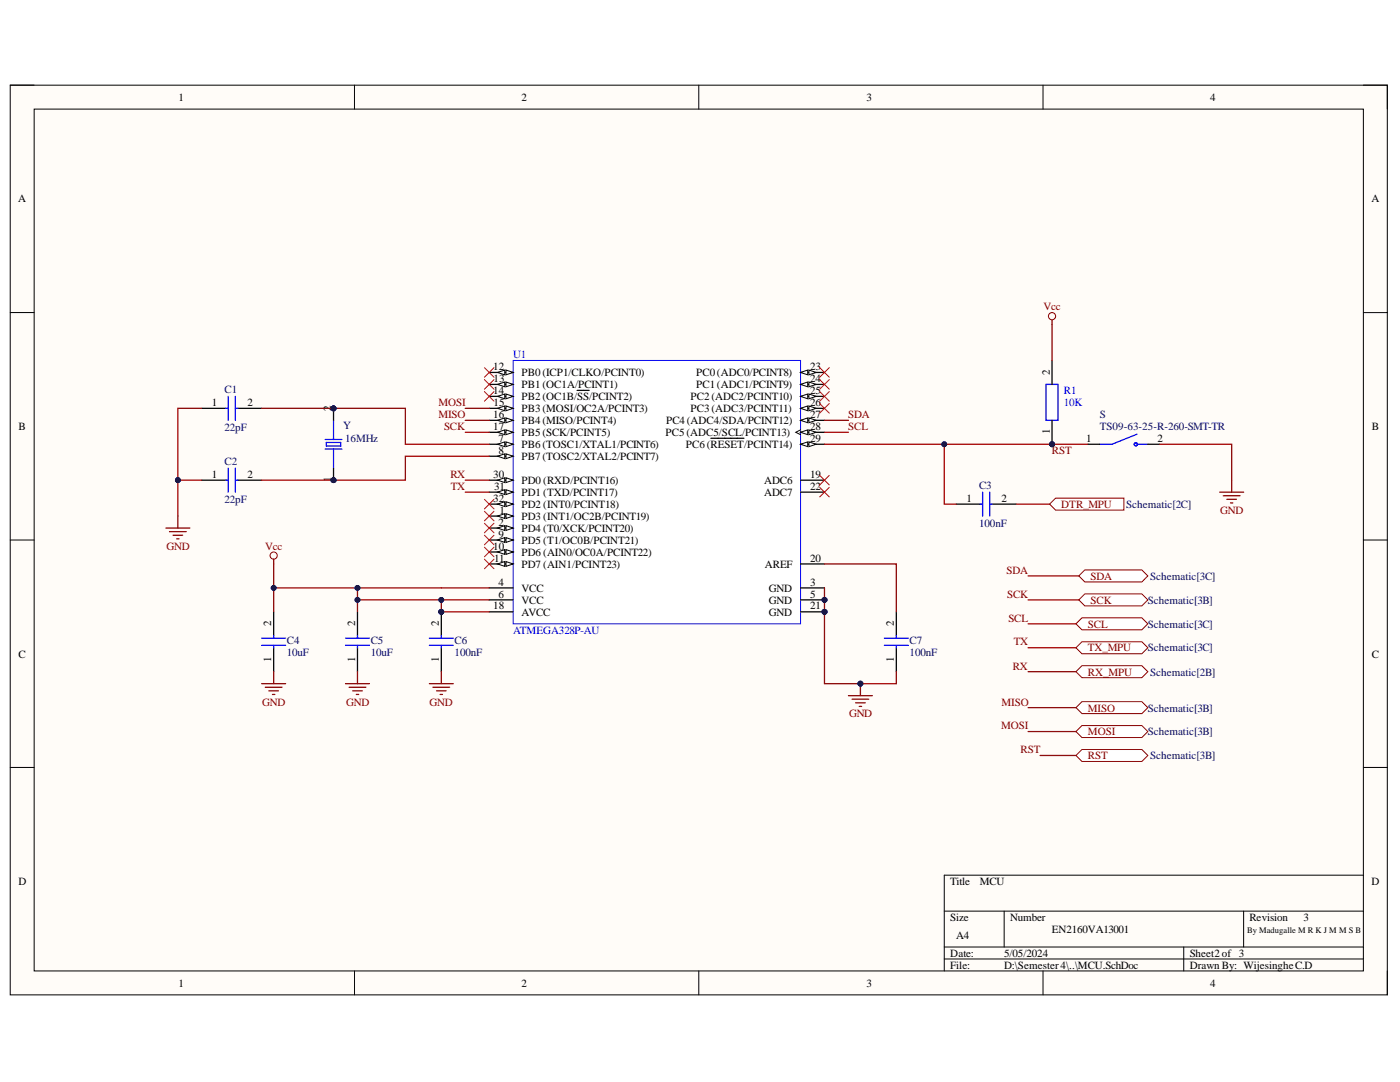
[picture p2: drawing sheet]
<svg xmlns="http://www.w3.org/2000/svg" width="279mm" height="216mm" viewBox="0 0 279 216" stroke-linecap="round" stroke-linejoin="round" font-family="sans-serif">
<defs><g id="words">
<g font-size="2.2">
<text x="35.6" y="20.1">1</text>
<text x="104.1" y="20.1">2</text>
<text x="172.9" y="20.1">3</text>
<text x="241.5" y="20.1">4</text>
<text x="3.6" y="40.4">A</text>
<text x="273.7" y="40.4">A</text>
<text x="98.4" y="73.9">12</text>
<text x="98.5" y="76.2">13</text>
<text x="104.1" y="75.1">PB0(ICP1/CLKO/PCINT0)</text>
<text x="104.1" y="77.5">PB1(OC1A/PCINT1)</text>
<text x="138.9" y="75.1">PC0(ADC0/PCINT8)</text>
<text x="138.9" y="77.5">PC1(ADC1/PCINT9)</text>
<text x="161.7" y="73.9">23</text>
<text x="161.7" y="76.2">24</text>
<text x="209.5" y="74.8" transform="rotate(-90 209.5 74.8)">2</text>
<text x="42.3" y="81.1">1</text>
<text x="49.4" y="81.1">2</text>
<text x="66.1" y="82" transform="rotate(-90 66.1 82)">2</text>
<text x="98.4" y="78.7">14</text>
<text x="98.4" y="83.4">16</text>
<text x="98.5" y="81.1">15</text>
<text x="104.1" y="79.9">PB2(OC1B/SS/PCINT2)</text>
<text x="104.1" y="82.2">PB3(MOSI/OC2A/PCINT3)</text>
<text x="137.8" y="79.9">PC2(ADC2/PCINT10)</text>
<text x="137.8" y="82.2">PC3(ADC3/PCINT11)</text>
<text x="161.7" y="78.7">25</text>
<text x="161.7" y="81.1">26</text>
<text x="161.7" y="83.4">27</text>
<text x="3.7" y="85.8">B</text>
<text x="98.4" y="85.8">17</text>
<text x="99.5" y="88.2">7</text>
<text x="104.1" y="84.6">PB4(MISO/PCINT4)</text>
<text x="104.1" y="87.1">PB5(SCK/PCINT5)</text>
<text x="104.1" y="89.4">PB6(TOSC1/XTAL1/PCINT6)</text>
<text x="132.8" y="87.1">PC5(ADC5/SCL/PCINT13)</text>
<text x="132.9" y="84.6">PC4(ADC4/SDA/PCINT12)</text>
<text x="136.9" y="89.4">PC6(RESET/PCINT14)</text>
<text x="161.7" y="85.8">28</text>
<text x="161.7" y="88.2">29</text>
<text x="209.5" y="86.6" transform="rotate(-90 209.5 86.6)">1</text>
<text x="216.8" y="88.2">1</text>
<text x="231" y="88.2">2</text>
<text x="273.8" y="85.8">B</text>
<text x="42.3" y="95.4">1</text>
<text x="49.4" y="95.4">2</text>
<text x="98.4" y="95.4">30</text>
<text x="99.5" y="90.6">8</text>
<text x="104.1" y="91.8">PB7(TOSC2/XTAL2/PCINT7)</text>
<text x="161.7" y="95.4">19</text>
<text x="66.1" y="96.2" transform="rotate(-90 66.1 96.2)">1</text>
<text x="98.4" y="100.1">32</text>
<text x="98.6" y="97.8">31</text>
<text x="104.1" y="96.6">PD0 (RXD/PCINT16)</text>
<text x="104.1" y="99">PD1 (TXD/PCINT17)</text>
<text x="104.1" y="101.3">PD2 (INT0/PCINT18)</text>
<text x="152.5" y="96.6">ADC6</text>
<text x="152.5" y="99">ADC7</text>
<text x="161.7" y="97.8">22</text>
<text x="192.9" y="100.1">1</text>
<text x="199.9" y="100.1">2</text>
<text x="99.5" y="105">2</text>
<text x="99.5" y="107.3">9</text>
<text x="99.7" y="102.5">1</text>
<text x="104.1" y="103.7">PD3 (INT1/OC2B/PCINT19)</text>
<text x="104.1" y="106.1">PD4 (T0/XCK/PCINT20)</text>
<text x="98.4" y="109.7">10</text>
<text x="98.6" y="112.1">11</text>
<text x="104.1" y="108.5">PD5 (T1/OC0B/PCINT21)</text>
<text x="104.1" y="110.9">PD6 (AIN0/OC0A/PCINT22)</text>
<text x="104.1" y="113.3">PD7 (AIN1/PCINT23)</text>
<text x="152.6" y="113.3">AREF</text>
<text x="161.7" y="112.1">20</text>
<text x="99.5" y="116.9">4</text>
<text x="99.5" y="119.2">6</text>
<text x="104.1" y="118.1">VCC</text>
<text x="153.5" y="118.1">GND</text>
<text x="161.7" y="116.9">3</text>
<text x="161.7" y="119.2">5</text>
<text x="54.1" y="124.9" transform="rotate(-90 54.1 124.9)">2</text>
<text x="70.9" y="124.9" transform="rotate(-90 70.9 124.9)">2</text>
<text x="87.6" y="124.9" transform="rotate(-90 87.6 124.9)">2</text>
<text x="98.4" y="121.6">18</text>
<text x="104.1" y="120.4">VCC</text>
<text x="104.1" y="122.9">AVCC</text>
<text x="153.5" y="120.4">GND</text>
<text x="153.5" y="122.9">GND</text>
<text x="161.7" y="121.6">21</text>
<text x="178.4" y="124.9" transform="rotate(-90 178.4 124.9)">2</text>
<text x="3.7" y="131.2">C</text>
<text x="273.8" y="131.2">C</text>
<text x="54.1" y="132" transform="rotate(-90 54.1 132)">1</text>
<text x="70.9" y="132" transform="rotate(-90 70.9 132)">1</text>
<text x="87.6" y="132" transform="rotate(-90 87.6 132)">1</text>
<text x="178.4" y="132" transform="rotate(-90 178.4 132)">1</text>
<text x="3.7" y="176.6">D</text>
<text x="189.7" y="176.6">Title</text>
<text x="195.6" y="176.6">MCU</text>
<text x="273.7" y="176.6">D</text>
<text x="189.7" y="183.7">Size</text>
<text x="201.6" y="183.7">Number</text>
<text x="249.3" y="183.7">Revision</text>
<text x="260.2" y="183.7">3</text>
<text x="189.7" y="190.9">Date:</text>
<text x="190.8" y="187.4">A4</text>
<text x="200.4" y="190.9">5/05/2024</text>
<text x="209.9" y="186.2">EN2160VA13001</text>
<text x="237.4" y="190.9">Sheet2of 3</text>
<text x="35.6" y="196.9">1</text>
<text x="104.1" y="196.9">2</text>
<text x="172.9" y="196.9">3</text>
<text x="189.7" y="193.3">File:</text>
<text x="200.4" y="193.3">D:\Semester4\..\MCU.SchDoc</text>
<text x="237.4" y="193.3">Drawn By: WijesingheC.D</text>
<text x="241.5" y="196.9">4</text>
</g>
<g font-size="2.2" fill="#800000">
<text x="208.3" y="62">Vcc</text>
<text x="87.5" y="83.4">MISO</text>
<text x="87.5" y="81.1">MOSI</text>
<text x="169.3" y="83.4">SDA</text>
<text x="88.6" y="85.8">SCK</text>
<text x="169.3" y="85.8">SCL</text>
<text x="89.9" y="95.4">RX</text>
<text x="209.9" y="90.6">RST</text>
<text x="90" y="97.8">TX</text>
<text x="211.8" y="101.3">DTR_MPU</text>
<text x="243.5" y="102.5">GND</text>
<text x="33.2" y="109.7">GND</text>
<text x="52.9" y="109.7">Vcc</text>
<text x="200.9" y="114.5">SDA</text>
<text x="201" y="119.2">SCK</text>
<text x="217.6" y="115.7">SDA</text>
<text x="201.2" y="124.1">SCL</text>
<text x="217.1" y="125.2">SCL</text>
<text x="217.6" y="120.4">SCK</text>
<text x="202.3" y="128.8">TX</text>
<text x="217.1" y="130">TX_MPU</text>
<text x="202.2" y="133.6">RX</text>
<text x="217.1" y="134.8">RX_MPU</text>
<text x="52.3" y="140.8">GND</text>
<text x="69.1" y="140.8">GND</text>
<text x="85.7" y="140.8">GND</text>
<text x="169.4" y="143.2">GND</text>
<text x="199.9" y="140.8">MISO</text>
<text x="217.1" y="142">MISO</text>
<text x="199.8" y="145.5">MOSI</text>
<text x="217.1" y="146.7">MOSI</text>
<text x="203.7" y="150.3">RST</text>
<text x="217.1" y="151.5">RST</text>
</g>
<g font-size="2.2" fill="#00f">
<text x="102.4" y="71.5">U1</text>
<text x="212.3" y="78.7">R1</text>
<text x="212.3" y="81.1">10K</text>
<text x="102.4" y="126.4">ATMEGA328P-AU</text>
</g>
<g font-size="2.2" fill="#000080">
<text x="44.8" y="78.4">C1</text>
<text x="219.5" y="83.4">S</text>
<text x="44.8" y="86">22pF</text>
<text x="68.5" y="85.6">Y</text>
<text x="68.9" y="88.2">16MHz</text>
<text x="219.5" y="85.8">TS09-63-25-R-260-SMT-TR</text>
<text x="44.8" y="92.7">C2</text>
<text x="44.8" y="100.4">22pF</text>
<text x="195.4" y="97.5">C3</text>
<text x="224.7" y="101.3">Schematic[2C]</text>
<text x="195.4" y="105.1">100nF</text>
<text x="229.6" y="115.7">Schematic[3C]</text>
<text x="229.1" y="125.2">Schematic[3C]</text>
<text x="229.1" y="120.4">Schematic[3B]</text>
<text x="57.2" y="128.5">C4</text>
<text x="57.2" y="131">10uF</text>
<text x="74" y="128.5">C5</text>
<text x="74" y="131">10uF</text>
<text x="90.7" y="128.5">C6</text>
<text x="90.7" y="131">100nF</text>
<text x="181.5" y="128.5">C7</text>
<text x="181.5" y="131">100nF</text>
<text x="229.1" y="130">Schematic[3C]</text>
<text x="229.6" y="134.8">Schematic[2B]</text>
<text x="229.1" y="142">Schematic[3B]</text>
<text x="229.1" y="146.7">Schematic[3B]</text>
<text x="229.6" y="151.5">Schematic[3B]</text>
</g>
<text font-size="1.7" x="248.9" y="186.3">By Madugalle M R K J M M S B</text>
</g></defs>
<path d="M2 17h274.9v181.5h-274.9z" fill-rule="evenodd" fill="#fffcf8"/>
<path d="M2 17h274.9v181.5h-274.9z" fill="none" stroke="#000" stroke-width=".2"/>
<path d="M6.8 21.8h265.3v171.9h-265.3z" fill-rule="evenodd" fill="#fffcf8"/>
<g fill="none" stroke="#000" stroke-width=".2">
<path d="M2 17h4.8M70.7 17v4.8M139.5 17v4.8M208.2 17v4.8M272.1 17h4.8v4.8M6.8 21.8h265.3v171.9h-265.3zM2 62.4h4.8M272.1 62.4h4.8M2 107.8h4.8M272.1 107.8h4.8M2 153.1h4.8M272.1 153.1h4.8"/>
<path d="M272.1 174.6h-83.7v19.1M70.7 193.7v4.8M139.5 193.7v4.8M188.4 181.8h83.7M188.4 189h83.7M188.4 191.4h83.7M200.4 181.8v7.2M208.2 193.7v4.8M236.2 189v4.7M248.2 181.8v7.2M276.9 193.7v4.8"/>
</g>
<circle cx="164.5" cy="119.7" r=".48" fill="#000080"/>
<circle cx="164.5" cy="119.7" r=".48" fill="none" stroke="#000080" stroke-width=".2"/>
<circle cx="164.5" cy="122.1" r=".48" fill="#000080"/>
<circle cx="164.5" cy="122.1" r=".48" fill="none" stroke="#000080" stroke-width=".2"/>
<path d="M102.4 71.9h57.4v52.6h-57.4z" fill-rule="evenodd" fill="#fff"/>
<path d="M102.4 71.9h57.4v52.6h-57.4z" fill="none" stroke="#00f" stroke-width=".2"/>
<path d="M97.6 74.3h4.8" fill="none" stroke="#000" stroke-width=".25"/>
<path d="M101 73.8l1.4 .5-1.4 .5z" fill="#f8fcff"/>
<path d="M101 73.8l1.4 .5-1.4 .5z" fill="none" stroke="#000" stroke-width=".2"/>
<path d="M99.3 74.3l1.4-.5v1z" fill="#f8fcff"/>
<path d="M99.3 74.3l1.4-.5v1z" fill="none" stroke="#000" stroke-width=".2"/>
<path d="M97.6 76.7h4.8" fill="none" stroke="#000" stroke-width=".25"/>
<path d="M101 76.2l1.4 .5-1.4 .5z" fill="#f8fcff"/>
<path d="M101 76.2l1.4 .5-1.4 .5z" fill="none" stroke="#000" stroke-width=".2"/>
<path d="M99.3 76.7l1.4-.5v1z" fill="#f8fcff"/>
<path d="M99.3 76.7l1.4-.5v1z" fill="none" stroke="#000" stroke-width=".2"/>
<path d="M97.6 79.1h4.8" fill="none" stroke="#000" stroke-width=".25"/>
<path d="M101 78.6l1.4 .5-1.4 .5z" fill="#f8fcff"/>
<path d="M101 78.6l1.4 .5-1.4 .5z" fill="none" stroke="#000" stroke-width=".2"/>
<path d="M99.3 79.1l1.4-.5v1z" fill="#f8fcff"/>
<path d="M99.3 79.1l1.4-.5v1z" fill="none" stroke="#000" stroke-width=".2"/>
<path d="M115.2 77.9h2.4M97.6 81.5h4.8" fill="none" stroke="#000" stroke-width=".25"/>
<path d="M101 81l1.4 .5-1.4 .5z" fill="#f8fcff"/>
<path d="M101 81l1.4 .5-1.4 .5z" fill="none" stroke="#000" stroke-width=".2"/>
<path d="M99.3 81.5l1.4-.5v1z" fill="#f8fcff"/>
<path d="M99.3 81.5l1.4-.5v1z" fill="none" stroke="#000" stroke-width=".2"/>
<path d="M97.6 83.9h4.8" fill="none" stroke="#000" stroke-width=".25"/>
<path d="M101 83.4l1.4 .5-1.4 .4z" fill="#f8fcff"/>
<path d="M101 83.4l1.4 .5-1.4 .4z" fill="none" stroke="#000" stroke-width=".2"/>
<path d="M99.3 83.9l1.4-.5v.9z" fill="#f8fcff"/>
<path d="M99.3 83.9l1.4-.5v.9z" fill="none" stroke="#000" stroke-width=".2"/>
<path d="M97.6 86.3h4.8" fill="none" stroke="#000" stroke-width=".25"/>
<path d="M101 85.8l1.4 .5-1.4 .4z" fill="#f8fcff"/>
<path d="M101 85.8l1.4 .5-1.4 .4z" fill="none" stroke="#000" stroke-width=".2"/>
<path d="M99.3 86.3l1.4-.5v.9z" fill="#f8fcff"/>
<path d="M99.3 86.3l1.4-.5v.9z" fill="none" stroke="#000" stroke-width=".2"/>
<path d="M97.6 88.6h4.8" fill="none" stroke="#000" stroke-width=".25"/>
<path d="M101 88.2l1.4 .4-1.4 .5z" fill="#f8fcff"/>
<path d="M101 88.2l1.4 .4-1.4 .5z" fill="none" stroke="#000" stroke-width=".2"/>
<path d="M99.3 88.6l1.4-.4v.9z" fill="#f8fcff"/>
<path d="M99.3 88.6l1.4-.4v.9z" fill="none" stroke="#000" stroke-width=".2"/>
<path d="M97.6 91h4.8" fill="none" stroke="#000" stroke-width=".25"/>
<path d="M101 90.6l1.4 .4-1.4 .5z" fill="#f8fcff"/>
<path d="M101 90.6l1.4 .4-1.4 .5z" fill="none" stroke="#000" stroke-width=".2"/>
<path d="M99.3 91l1.4-.4v.9z" fill="#f8fcff"/>
<path d="M99.3 91l1.4-.4v.9z" fill="none" stroke="#000" stroke-width=".2"/>
<path d="M159.8 74.3h4.7" fill="none" stroke="#000" stroke-width=".25"/>
<path d="M159.8 74.3l1.4-.5v1z" fill="#f8fcff"/>
<path d="M159.8 74.3l1.4-.5v1z" fill="none" stroke="#000" stroke-width=".2"/>
<path d="M161.4 73.8l1.5 .5-1.5 .5z" fill="#f8fcff"/>
<path d="M161.4 73.8l1.5 .5-1.5 .5z" fill="none" stroke="#000" stroke-width=".2"/>
<path d="M159.8 76.7h4.7" fill="none" stroke="#000" stroke-width=".25"/>
<path d="M159.8 76.7l1.4-.5v1z" fill="#f8fcff"/>
<path d="M159.8 76.7l1.4-.5v1z" fill="none" stroke="#000" stroke-width=".2"/>
<path d="M161.4 76.2l1.5 .5-1.5 .5z" fill="#f8fcff"/>
<path d="M161.4 76.2l1.5 .5-1.5 .5z" fill="none" stroke="#000" stroke-width=".2"/>
<path d="M159.8 79.1h4.7" fill="none" stroke="#000" stroke-width=".25"/>
<path d="M159.8 79.1l1.4-.5v1z" fill="#f8fcff"/>
<path d="M159.8 79.1l1.4-.5v1z" fill="none" stroke="#000" stroke-width=".2"/>
<path d="M161.4 78.6l1.5 .5-1.5 .5z" fill="#f8fcff"/>
<path d="M161.4 78.6l1.5 .5-1.5 .5z" fill="none" stroke="#000" stroke-width=".2"/>
<path d="M159.8 81.5h4.7" fill="none" stroke="#000" stroke-width=".25"/>
<path d="M159.8 81.5l1.4-.5v1z" fill="#f8fcff"/>
<path d="M159.8 81.5l1.4-.5v1z" fill="none" stroke="#000" stroke-width=".2"/>
<path d="M161.4 81l1.5 .5-1.5 .5z" fill="#f8fcff"/>
<path d="M161.4 81l1.5 .5-1.5 .5z" fill="none" stroke="#000" stroke-width=".2"/>
<path d="M159.8 83.9h4.7" fill="none" stroke="#000" stroke-width=".25"/>
<path d="M159.8 83.9l1.4-.5v.9z" fill="#f8fcff"/>
<path d="M159.8 83.9l1.4-.5v.9z" fill="none" stroke="#000" stroke-width=".2"/>
<path d="M161.4 83.4l1.5 .5-1.5 .4z" fill="#f8fcff"/>
<path d="M161.4 83.4l1.5 .5-1.5 .4z" fill="none" stroke="#000" stroke-width=".2"/>
<path d="M159.8 86.3h4.7" fill="none" stroke="#000" stroke-width=".25"/>
<path d="M159.8 86.3l1.4-.5v.9z" fill="#f8fcff"/>
<path d="M159.8 86.3l1.4-.5v.9z" fill="none" stroke="#000" stroke-width=".2"/>
<path d="M161.4 85.8l1.5 .5-1.5 .4z" fill="#f8fcff"/>
<path d="M159.8 85.8l-1 .5 1 .4M161.4 85.8l1.5 .5-1.5 .4z" fill="none" stroke="#000" stroke-width=".2"/>
<path d="M159.8 88.6h4.7" fill="none" stroke="#000" stroke-width=".25"/>
<path d="M159.8 88.6l1.4-.4v.9z" fill="#f8fcff"/>
<path d="M159.8 88.6l1.4-.4v.9z" fill="none" stroke="#000" stroke-width=".2"/>
<path d="M161.4 88.2l1.5 .4-1.5 .5z" fill="#f8fcff"/>
<path d="M161.4 88.2l1.5 .4-1.5 .5z" fill="none" stroke="#000" stroke-width=".2"/>
<path d="M97.6 95.8h4.8M141.9 87.5h6.6" fill="none" stroke="#000" stroke-width=".25"/>
<path d="M101 95.3l1.4 .5-1.4 .5z" fill="#f8fcff"/>
<path d="M101 95.3l1.4 .5-1.4 .5z" fill="none" stroke="#000" stroke-width=".2"/>
<path d="M99.3 95.8l1.4-.5v1z" fill="#f8fcff"/>
<path d="M99.3 95.8l1.4-.5v1z" fill="none" stroke="#000" stroke-width=".2"/>
<path d="M97.6 98.2h4.8" fill="none" stroke="#000" stroke-width=".25"/>
<path d="M101 97.7l1.4 .5-1.4 .5z" fill="#f8fcff"/>
<path d="M101 97.7l1.4 .5-1.4 .5z" fill="none" stroke="#000" stroke-width=".2"/>
<path d="M99.3 98.2l1.4-.5v1z" fill="#f8fcff"/>
<path d="M99.3 98.2l1.4-.5v1z" fill="none" stroke="#000" stroke-width=".2"/>
<path d="M97.6 100.6h4.8" fill="none" stroke="#000" stroke-width=".25"/>
<path d="M101 100.1l1.4 .5-1.4 .5z" fill="#f8fcff"/>
<path d="M101 100.1l1.4 .5-1.4 .5z" fill="none" stroke="#000" stroke-width=".2"/>
<path d="M99.3 100.6l1.4-.5v1z" fill="#f8fcff"/>
<path d="M99.3 100.6l1.4-.5v1z" fill="none" stroke="#000" stroke-width=".2"/>
<path d="M97.6 103h4.8" fill="none" stroke="#000" stroke-width=".25"/>
<path d="M101 102.5l1.4 .5-1.4 .5z" fill="#f8fcff"/>
<path d="M101 102.5l1.4 .5-1.4 .5z" fill="none" stroke="#000" stroke-width=".2"/>
<path d="M99.3 103l1.4-.5v1z" fill="#f8fcff"/>
<path d="M99.3 103l1.4-.5v1z" fill="none" stroke="#000" stroke-width=".2"/>
<path d="M97.6 105.4h4.8" fill="none" stroke="#000" stroke-width=".25"/>
<path d="M101 104.9l1.4 .5-1.4 .4z" fill="#f8fcff"/>
<path d="M101 104.9l1.4 .5-1.4 .4z" fill="none" stroke="#000" stroke-width=".2"/>
<path d="M99.3 105.4l1.4-.5v.9z" fill="#f8fcff"/>
<path d="M99.3 105.4l1.4-.5v.9z" fill="none" stroke="#000" stroke-width=".2"/>
<path d="M97.6 107.8h4.8" fill="none" stroke="#000" stroke-width=".25"/>
<path d="M101 107.3l1.4 .5-1.4 .4z" fill="#f8fcff"/>
<path d="M101 107.3l1.4 .5-1.4 .4z" fill="none" stroke="#000" stroke-width=".2"/>
<path d="M99.3 107.8l1.4-.5v.9z" fill="#f8fcff"/>
<path d="M99.3 107.8l1.4-.5v.9z" fill="none" stroke="#000" stroke-width=".2"/>
<path d="M97.6 110.1h4.8" fill="none" stroke="#000" stroke-width=".25"/>
<path d="M101 109.7l1.4 .4-1.4 .5z" fill="#f8fcff"/>
<path d="M101 109.7l1.4 .4-1.4 .5z" fill="none" stroke="#000" stroke-width=".2"/>
<path d="M99.3 110.1l1.4-.4v.9z" fill="#f8fcff"/>
<path d="M99.3 110.1l1.4-.4v.9z" fill="none" stroke="#000" stroke-width=".2"/>
<path d="M97.6 112.5h4.8" fill="none" stroke="#000" stroke-width=".25"/>
<path d="M101 112.1l1.4 .4-1.4 .5z" fill="#f8fcff"/>
<path d="M101 112.1l1.4 .4-1.4 .5z" fill="none" stroke="#000" stroke-width=".2"/>
<path d="M99.3 112.5l1.4-.4v.9z" fill="#f8fcff"/>
<path d="M99.3 112.5l1.4-.4v.9z" fill="none" stroke="#000" stroke-width=".2"/>
<path d="M159.8 95.8h4.7M159.8 98.2h4.7M97.6 117.3h4.8M97.6 119.7h4.8M159.8 112.5h4.7M159.8 117.3h4.7M159.8 119.7h4.7M97.6 122.1h4.8" fill="none" stroke="#000" stroke-width=".25"/>
<circle cx="164.5" cy="119.7" r=".48" fill="#000080"/>
<circle cx="164.5" cy="119.7" r=".48" fill="none" stroke="#000080" stroke-width=".2"/>
<path d="M159.8 122.1h4.7" fill="none" stroke="#000" stroke-width=".25"/>
<circle cx="164.5" cy="122.1" r=".48" fill="#000080"/>
<circle cx="164.5" cy="122.1" r=".48" fill="none" stroke="#000080" stroke-width=".2"/>
<circle cx="54.6" cy="110.9" r=".72" fill="none" stroke="#800000" stroke-width=".2"/>
<path d="M54.6 111.6v.9M169.3 138.8h4.8M170 139.5h3.4M171.7 136.4v2.4M170.8 140.2h1.9M171.5 141h.5" fill="none" stroke="#800000" stroke-width=".25"/>
<circle cx="171.7" cy="136.4" r=".48" fill="#000080"/>
<circle cx="171.7" cy="136.4" r=".48" fill="none" stroke="#000080" stroke-width=".2"/>
<circle cx="66.6" cy="95.8" r=".48" fill="#000080"/>
<circle cx="66.6" cy="95.8" r=".48" fill="none" stroke="#000080" stroke-width=".2"/>
<circle cx="66.6" cy="81.5" r=".48" fill="#000080"/>
<circle cx="66.6" cy="81.5" r=".48" fill="none" stroke="#000080" stroke-width=".2"/>
<path d="M64.9 87.7h3.3M64.9 89.6h3.3M65.1 88.3h2.9v.7h-2.9zM66.6 83.9v3.8M66.6 89.6v3.8" fill="none" stroke="#00f" stroke-width=".25"/>
<path d="M66.6 93.4v2.4" fill="none" stroke="#000" stroke-width=".25"/>
<circle cx="66.6" cy="95.8" r=".48" fill="#000080"/>
<circle cx="66.6" cy="95.8" r=".48" fill="none" stroke="#000080" stroke-width=".2"/>
<path d="M66.6 81.5v2.4" fill="none" stroke="#000" stroke-width=".25"/>
<circle cx="66.6" cy="81.5" r=".48" fill="#000080"/>
<circle cx="66.6" cy="81.5" r=".48" fill="none" stroke="#000080" stroke-width=".2"/>
<path d="M40.3 81.5h4.8M40.3 95.8h4.8M47.4 81.5h4.8M47.4 95.8h4.8" fill="none" stroke="#000" stroke-width=".25"/>
<path d="M45.5 79.1v4.8M47 79.1v4.8M45.1 81.5h.4M45.1 95.8h.4M45.5 93.4v4.8M47 93.4v4.8M47 81.5h.4M47 95.8h.4" fill="none" stroke="#00f" stroke-width=".25"/>
<path d="M33.1 105.4h4.8M33.8 106.1h3.4M34.5 106.8h2M35.3 107.5h.4M35.5 103v2.4" fill="none" stroke="#800000" stroke-width=".25"/>
<circle cx="210" cy="88.6" r=".48" fill="#000080"/>
<circle cx="210" cy="88.6" r=".48" fill="none" stroke="#000080" stroke-width=".2"/>
<path d="M208.8 76.7h2.3v7.2h-2.3z" fill-rule="evenodd" fill="#fff"/>
<path d="M208.8 76.7h2.3v7.2h-2.3z" fill="none" stroke="#00f" stroke-width=".25"/>
<path d="M210 83.9v4.7" fill="none" stroke="#000" stroke-width=".25"/>
<circle cx="210" cy="88.6" r=".48" fill="#000080"/>
<circle cx="210" cy="88.6" r=".48" fill="none" stroke="#000080" stroke-width=".2"/>
<path d="M210 71.9v4.8M217.1 88.6h2.4M229.1 88.6h2.4" fill="none" stroke="#000" stroke-width=".25"/>
<g fill="none" stroke="#00f" stroke-width=".25">
<path d="M226.9 86.6l-5 2h-2.4M227 88.6h2.1"/>
<circle cx="226.7" cy="88.7" r=".31"/>
</g>
<circle cx="210" cy="63.1" r=".72" fill="none" stroke="#800000" stroke-width=".2"/>
<path d="M210 63.8v1M243.4 98.2h4.8M244.1 98.9h3.4M244.8 99.6h2M245.8 95.8v2.4M245.6 100.4h.4" fill="none" stroke="#800000" stroke-width=".25"/>
<path d="M214.7 124.5l1.2-1.2h12l1.2 1.2-1.2 1.2h-12z" fill-rule="evenodd" fill="#fff"/>
<path d="M214.7 124.5l1.2-1.2h12l1.2 1.2-1.2 1.2h-12z" fill="none" stroke="#800000" stroke-width=".2"/>
<path d="M215.3 119.7l1.2-1.2h11.4l1.2 1.2-1.2 1.2h-11.4z" fill-rule="evenodd" fill="#fff"/>
<path d="M215.3 119.7l1.2-1.2h11.4l1.2 1.2-1.2 1.2h-11.4z" fill="none" stroke="#800000" stroke-width=".2"/>
<path d="M54.6 122.1v4.8M54.6 129.3v4.7" fill="none" stroke="#000" stroke-width=".25"/>
<path d="M52.2 128.8h4.8M52.2 127.3h4.8M54.6 126.9v.4M54.6 128.8v.5" fill="none" stroke="#00f" stroke-width=".25"/>
<path d="M52.2 136.4h4.8M52.9 137.1h3.4M53.7 137.9h1.9M54.4 138.6h.5M54.6 134v2.4" fill="none" stroke="#800000" stroke-width=".25"/>
<circle cx="88.1" cy="122.1" r=".48" fill="#000080"/>
<circle cx="88.1" cy="122.1" r=".48" fill="none" stroke="#000080" stroke-width=".2"/>
<path d="M88.1 122.1v4.8M88.1 129.3v4.7" fill="none" stroke="#000" stroke-width=".25"/>
<circle cx="88.1" cy="122.1" r=".48" fill="#000080"/>
<circle cx="88.1" cy="122.1" r=".48" fill="none" stroke="#000080" stroke-width=".2"/>
<path d="M85.7 128.8h4.8M85.7 127.3h4.8M88.1 126.9v.4M88.1 128.8v.5" fill="none" stroke="#00f" stroke-width=".25"/>
<path d="M85.7 136.4h4.8M86.4 137.1h3.3M87.1 137.9h1.9M87.8 138.6h.5M88.1 134v2.4" fill="none" stroke="#800000" stroke-width=".25"/>
<path d="M214.7 134l1.2-1.2h12l1.2 1.2-1.2 1.2h-12z" fill-rule="evenodd" fill="#fff"/>
<path d="M214.7 134l1.2-1.2h12l1.2 1.2-1.2 1.2h-12z" fill="none" stroke="#800000" stroke-width=".2"/>
<g fill="none" stroke="#f00" stroke-width=".2">
<path d="M96.7 73.4l1.9 1.9M96.7 75.7l1.9 2M96.7 78.1l1.9 1.9M98.6 73.4l-1.9 1.9M98.6 75.7l-1.9 2M98.6 78.1l-1.9 1.9M163.6 78.1l1.9 1.9M163.6 75.7l1.9 2M163.6 73.4l1.9 1.9M165.5 78.1l-1.9 1.9M165.5 75.7l-1.9 2M165.5 73.4l-1.9 1.9"/>
<path d="M96.7 99.6l1.9 1.9M98.6 99.6l-1.9 1.9M163.6 80.5l1.9 1.9M163.6 94.9l1.9 1.9M163.6 97.2l1.9 2M165.5 80.5l-1.9 1.9M165.5 94.9l-1.9 1.9M165.5 97.2l-1.9 2M96.7 102l1.9 1.9M96.7 104.4l1.9 1.9M96.7 106.8l1.9 1.9M96.7 109.2l1.9 1.9"/>
<path d="M96.7 111.6l1.9 1.9M98.6 102l-1.9 1.9M98.6 104.4l-1.9 1.9M98.6 106.8l-1.9 1.9M98.6 109.2l-1.9 1.9M98.6 111.6l-1.9 1.9"/>
</g>
<path d="M190.8 100.6h4.8M198 100.6h4.8" fill="none" stroke="#000" stroke-width=".25"/>
<path d="M196.1 98.2v4.8M197.5 98.2v4.8M195.6 100.6h.5M197.5 100.6h.5" fill="none" stroke="#00f" stroke-width=".25"/>
<path d="M209.5 100.6l1.2-1.2h13.6v2.4h-13.6z" fill-rule="evenodd" fill="#fff"/>
<path d="M209.5 100.6l1.2-1.2h13.6v2.4h-13.6z" fill="none" stroke="#800000" stroke-width=".2"/>
<path d="M214.7 141.2l1.2-1.2h12l1.2 1.2-1.2 1.2h-12z" fill-rule="evenodd" fill="#fff"/>
<path d="M214.7 141.2l1.2-1.2h12l1.2 1.2-1.2 1.2h-12z" fill="none" stroke="#800000" stroke-width=".2"/>
<path d="M214.7 150.7l1.2-1.1h12l1.2 1.1-1.2 1.2h-12z" fill-rule="evenodd" fill="#fff"/>
<path d="M214.7 150.7l1.2-1.1h12l1.2 1.1-1.2 1.2h-12z" fill="none" stroke="#800000" stroke-width=".2"/>
<path d="M214.7 146l1.2-1.2h12l1.2 1.2-1.2 1.2h-12z" fill-rule="evenodd" fill="#fff"/>
<path d="M214.7 146l1.2-1.2h12l1.2 1.2-1.2 1.2h-12z" fill="none" stroke="#800000" stroke-width=".2"/>
<path d="M214.7 129.3l1.2-1.2h12l1.2 1.2-1.2 1.1h-12z" fill-rule="evenodd" fill="#fff"/>
<path d="M214.7 129.3l1.2-1.2h12l1.2 1.2-1.2 1.1h-12z" fill="none" stroke="#800000" stroke-width=".2"/>
<circle cx="210" cy="88.6" r=".48" fill="#000080"/>
<circle cx="210" cy="88.6" r=".48" fill="none" stroke="#000080" stroke-width=".2"/>
<path d="M215.3 114.9l1.2-1.2h11.4l1.2 1.2-1.2 1.2h-11.4z" fill-rule="evenodd" fill="#fff"/>
<path d="M215.3 114.9l1.2-1.2h11.4l1.2 1.2-1.2 1.2h-11.4z" fill="none" stroke="#800000" stroke-width=".2"/>
<path d="M178.9 122.1v4.8M178.9 129.3v4.7" fill="none" stroke="#000" stroke-width=".25"/>
<path d="M176.5 128.8h4.8M176.5 127.3h4.8M178.9 126.9v.4M178.9 128.8v.5" fill="none" stroke="#00f" stroke-width=".25"/>
<path d="M54.6 112.5v4.8h43" fill="none" stroke="#980000" stroke-width=".25"/>
<circle cx="54.6" cy="117.3" r=".48" fill="#000080"/>
<circle cx="54.6" cy="117.3" r=".48" fill="none" stroke="#000080" stroke-width=".2"/>
<circle cx="71.3" cy="117.3" r=".48" fill="#000080"/>
<circle cx="71.3" cy="117.3" r=".48" fill="none" stroke="#000080" stroke-width=".2"/>
<path d="M164.5 122.1v14.3h7.2" fill="none" stroke="#980000" stroke-width=".25"/>
<circle cx="171.7" cy="136.4" r=".48" fill="#000080"/>
<circle cx="171.7" cy="136.4" r=".48" fill="none" stroke="#000080" stroke-width=".2"/>
<circle cx="164.5" cy="122.1" r=".48" fill="#000080"/>
<circle cx="164.5" cy="122.1" r=".48" fill="none" stroke="#000080" stroke-width=".2"/>
<path d="M66.6 81.5h14.3v7.1h16.7" fill="none" stroke="#980000" stroke-width=".25"/>
<circle cx="66.6" cy="81.5" r=".48" fill="#000080"/>
<circle cx="66.6" cy="81.5" r=".48" fill="none" stroke="#000080" stroke-width=".2"/>
<path d="M97.6 91h-16.7v4.8h-14.3" fill="none" stroke="#980000" stroke-width=".25"/>
<circle cx="66.6" cy="95.8" r=".48" fill="#000080"/>
<circle cx="66.6" cy="95.8" r=".48" fill="none" stroke="#000080" stroke-width=".2"/>
<path d="M52.2 81.5h14.4" fill="none" stroke="#980000" stroke-width=".25"/>
<circle cx="66.6" cy="81.5" r=".48" fill="#000080"/>
<circle cx="66.6" cy="81.5" r=".48" fill="none" stroke="#000080" stroke-width=".2"/>
<path d="M52.2 95.8h14.4" fill="none" stroke="#980000" stroke-width=".25"/>
<circle cx="66.6" cy="95.8" r=".48" fill="#000080"/>
<circle cx="66.6" cy="95.8" r=".48" fill="none" stroke="#000080" stroke-width=".2"/>
<path d="M35.5 95.8v7.2" fill="none" stroke="#980000" stroke-width=".25"/>
<circle cx="35.5" cy="95.8" r=".48" fill="#000080"/>
<circle cx="35.5" cy="95.8" r=".48" fill="none" stroke="#000080" stroke-width=".2"/>
<path d="M231.5 88.6h14.3v7.2M54.6 117.3v4.8" fill="none" stroke="#980000" stroke-width=".25"/>
<circle cx="54.6" cy="117.3" r=".48" fill="#000080"/>
<circle cx="54.6" cy="117.3" r=".48" fill="none" stroke="#000080" stroke-width=".2"/>
<path d="M35.5 95.8h4.8" fill="none" stroke="#980000" stroke-width=".25"/>
<circle cx="35.5" cy="95.8" r=".48" fill="#000080"/>
<circle cx="35.5" cy="95.8" r=".48" fill="none" stroke="#000080" stroke-width=".2"/>
<path d="M40.3 81.5h-4.8v14.3" fill="none" stroke="#980000" stroke-width=".25"/>
<circle cx="35.5" cy="95.8" r=".48" fill="#000080"/>
<circle cx="35.5" cy="95.8" r=".48" fill="none" stroke="#000080" stroke-width=".2"/>
<g fill="none" stroke="#980000" stroke-width=".25">
<path d="M92.8 86.3h4.8M92.8 98.2h4.8M92.8 95.8h4.8M92.8 83.9h4.8M92.8 81.5h4.8M164.5 86.3h4.8M164.6 88.6h52.5M205.2 119.7h10.1M205.2 129.3h9.5M205.2 134h9.5M205.2 124.5h9.5M205.2 141.2h9.5"/>
<path d="M205.2 146h9.5M207.6 150.7h7.1"/>
</g>
<circle cx="188.4" cy="88.6" r=".48" fill="#000080"/>
<circle cx="188.4" cy="88.6" r=".48" fill="none" stroke="#000080" stroke-width=".2"/>
<circle cx="210" cy="88.6" r=".48" fill="#000080"/>
<circle cx="210" cy="88.6" r=".48" fill="none" stroke="#000080" stroke-width=".2"/>
<path d="M210 64.8v7.1M188.4 88.6v12h2.4M202.8 100.6h6.7" fill="none" stroke="#980000" stroke-width=".25"/>
<circle cx="188.4" cy="88.6" r=".48" fill="#000080"/>
<circle cx="188.4" cy="88.6" r=".48" fill="none" stroke="#000080" stroke-width=".2"/>
<path d="M164.5 83.9h4.8M164.5 117.3v4.8M205.2 114.9h10.1" fill="none" stroke="#980000" stroke-width=".25"/>
<circle cx="164.5" cy="119.7" r=".48" fill="#000080"/>
<circle cx="164.5" cy="119.7" r=".48" fill="none" stroke="#000080" stroke-width=".2"/>
<circle cx="164.5" cy="122.1" r=".48" fill="#000080"/>
<circle cx="164.5" cy="122.1" r=".48" fill="none" stroke="#000080" stroke-width=".2"/>
<path d="M178.9 134v2.4h-7.2" fill="none" stroke="#980000" stroke-width=".25"/>
<circle cx="171.7" cy="136.4" r=".48" fill="#000080"/>
<circle cx="171.7" cy="136.4" r=".48" fill="none" stroke="#000080" stroke-width=".2"/>
<path d="M71.3 117.3v2.4h26.3M164.6 112.5h14.3v9.6" fill="none" stroke="#980000" stroke-width=".25"/>
<path d="M71.3 122.1v4.8M71.3 129.3v4.7" fill="none" stroke="#000" stroke-width=".25"/>
<path d="M69 128.8h4.7M69 127.3h4.7M71.3 126.9v.4M71.3 128.8v.5" fill="none" stroke="#00f" stroke-width=".25"/>
<path d="M69 136.4h4.7M69.7 137.1h3.3M70.4 137.9h1.9M71.1 138.6h.5M71.3 134v2.4" fill="none" stroke="#800000" stroke-width=".25"/>
<circle cx="88.1" cy="119.7" r=".48" fill="#000080"/>
<circle cx="88.1" cy="119.7" r=".48" fill="none" stroke="#000080" stroke-width=".2"/>
<circle cx="71.3" cy="119.7" r=".48" fill="#000080"/>
<circle cx="71.3" cy="119.7" r=".48" fill="none" stroke="#000080" stroke-width=".2"/>
<circle cx="71.3" cy="117.3" r=".48" fill="#000080"/>
<circle cx="71.3" cy="117.3" r=".48" fill="none" stroke="#000080" stroke-width=".2"/>
<path d="M71.3 119.7v2.4" fill="none" stroke="#980000" stroke-width=".25"/>
<circle cx="71.3" cy="119.7" r=".48" fill="#000080"/>
<circle cx="71.3" cy="119.7" r=".48" fill="none" stroke="#000080" stroke-width=".2"/>
<path d="M88.1 122.1h9.5" fill="none" stroke="#980000" stroke-width=".25"/>
<circle cx="88.1" cy="122.1" r=".48" fill="#000080"/>
<circle cx="88.1" cy="122.1" r=".48" fill="none" stroke="#000080" stroke-width=".2"/>
<path d="M88.1 119.7v2.4" fill="none" stroke="#980000" stroke-width=".25"/>
<circle cx="88.1" cy="119.7" r=".48" fill="#000080"/>
<circle cx="88.1" cy="119.7" r=".48" fill="none" stroke="#000080" stroke-width=".2"/>
<circle cx="88.1" cy="122.1" r=".48" fill="#000080"/>
<circle cx="88.1" cy="122.1" r=".48" fill="none" stroke="#000080" stroke-width=".2"/>
<use href="#words"/>
</svg>
